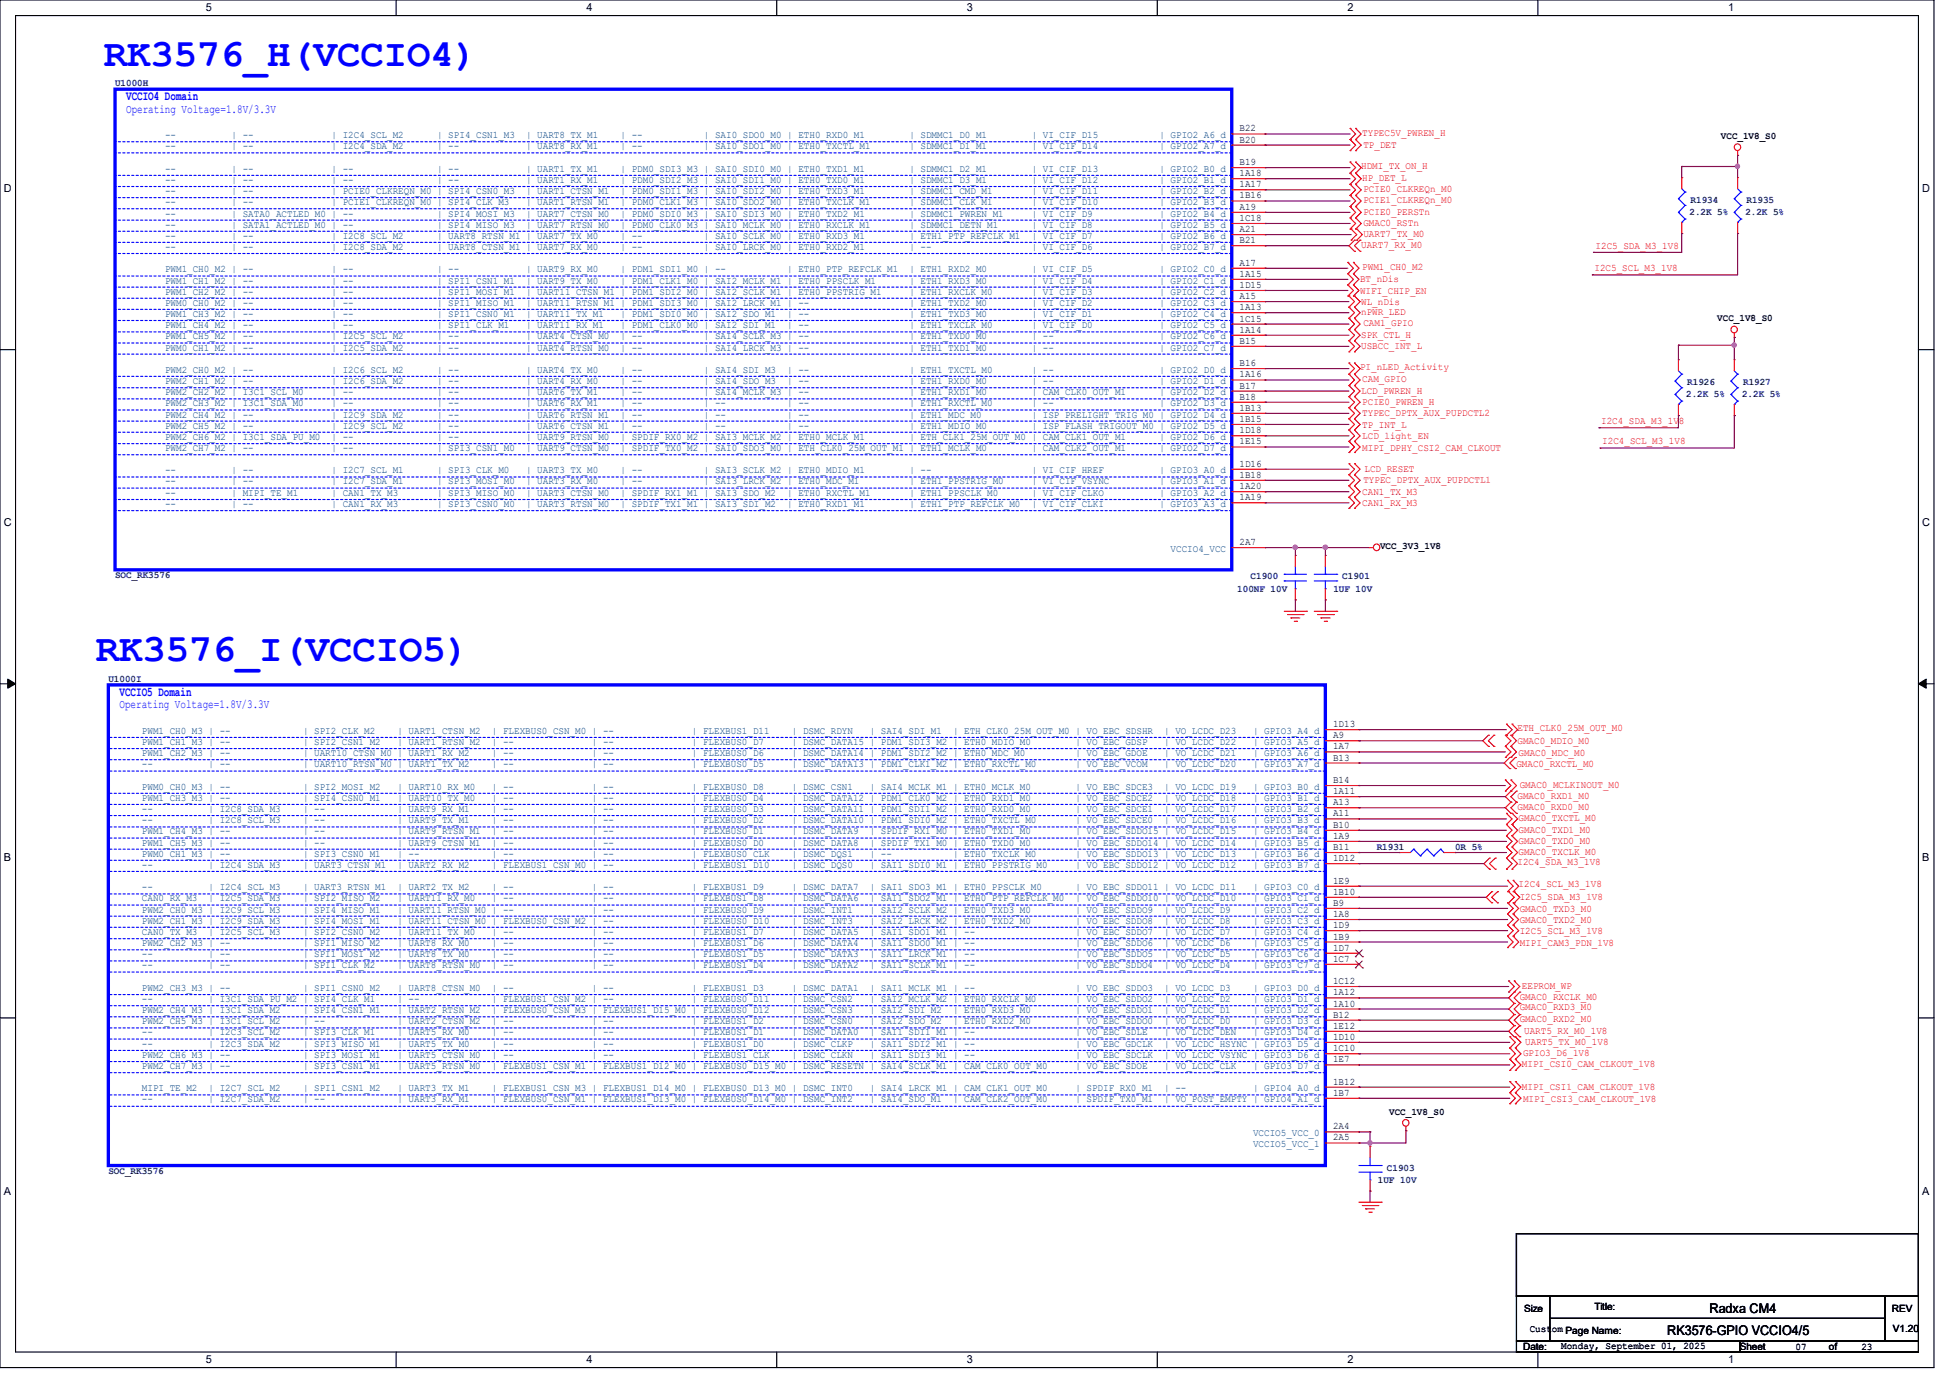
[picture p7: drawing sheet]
<svg xmlns="http://www.w3.org/2000/svg" width="297mm" height="210mm" viewBox="0 0 297 210" stroke-linecap="round" stroke-linejoin="round" font-family="sans-serif">
<defs><g id="words">
<g font-size="5.9" fill="#00f">
<text x="15.8" y="10.1">RK3576_H(VCCIO4)</text>
<text x="14.6" y="100.6">RK3576_I(VCCIO5)</text>
</g>
<g font-size="2" fill="#00f">
<text x="19.2" y="15.3">VCCIO4 Domain</text>
<text x="18.2" y="106">VCCIO5 Domain</text>
</g>
<g font-size="2">
<text x="254.1" y="203.4">RK3576-GPIO VCCIO4/5</text>
<text x="260.5" y="200">Radxa CM4</text>
</g>
<g font-size="1.9" fill="#00f">
<text x="19.2" y="17.1">Operating Voltage=1.8V/3.3V</text>
<text x="18.2" y="107.8">Operating Voltage=1.8V/3.3V</text>
</g>
<g font-size="1.7">
<text x="31.4" y="1.7">5</text>
<text x="89.4" y="1.7">4</text>
<text x="147.4" y="1.7">3</text>
<text x="205.4" y="1.7">2</text>
<text x="263.4" y="1.7">1</text>
<text x=".6" y="29.3">D</text>
<text x="292.9" y="29.3">D</text>
<text x=".6" y="80.2">C</text>
<text x="292.9" y="80.2">C</text>
<text x=".6" y="131.1">B</text>
<text x="292.9" y="131.1">B</text>
<text x=".6" y="181.9">A</text>
<text x="292.9" y="181.9">A</text>
<text x="31.4" y="207.6">5</text>
<text x="89.4" y="207.6">4</text>
<text x="147.4" y="207.6">3</text>
<text x="205.4" y="207.6">2</text>
<text x="263.4" y="207.6">1</text>
</g>
<g font-size="1.5" fill="#000080">
<text x="17.5" y="13.2">U1000H</text>
<text x="257.5" y="32.7">2.2K 5%</text>
<text x="257.6" y="30.9">R1934</text>
<text x="266" y="32.7">2.2K 5%</text>
<text x="266.1" y="30.9">R1935</text>
<text x="257.1" y="58.6">R1926</text>
<text x="265.6" y="58.6">R1927</text>
<text x="257" y="60.5">2.2K 5%</text>
<text x="265.5" y="60.5">2.2K 5%</text>
<text x="17.5" y="88.1">SOC_RK3576</text>
<text x="190.6" y="88.2">C1900</text>
<text x="204.5" y="88.2">C1901</text>
<text x="188.5" y="90.1">100NF 10V</text>
<text x="203.2" y="90.1">1UF 10V</text>
<text x="16.5" y="103.9">U1000I</text>
<text x="209.8" y="129.4">R1931</text>
<text x="221.7" y="129.4">0R 5%</text>
<text x="16.5" y="178.8">SOC_RK3576</text>
<text x="211.4" y="178.3">C1903</text>
<text x="210" y="180.1">1UF 10V</text>
</g>
<g font-size="1.5" fill="#004080">
<text x="25.1" y="21">--</text>
<text x="25.1" y="22.7">--</text>
<text x="35.3" y="21">| --</text>
<text x="35.3" y="22.7">| --</text>
<text x="50.5" y="21">| I2C4_SCL_M2</text>
<text x="50.5" y="22.7">| I2C4_SDA_M2</text>
<text x="66.6" y="21">| SPI4_CSN1_M3</text>
<text x="66.6" y="22.7">| --</text>
<text x="80.2" y="21">| UART8_TX_M1</text>
<text x="80.2" y="22.7">| UART8_RX_M1</text>
<text x="94.6" y="21">| --</text>
<text x="94.6" y="22.7">| --</text>
<text x="107.3" y="21">| SAI0_SDO0_M0 | ETH0_RXD0_M1</text>
<text x="107.3" y="22.7">| SAI0_SDO1_M0 | ETH0_TXCTL_M1</text>
<text x="138.6" y="21">| SDMMC1_D0_M1</text>
<text x="138.6" y="22.7">| SDMMC1_D1_M1</text>
<text x="157.2" y="21">| VI_CIF_D15</text>
<text x="157.2" y="22.7">| VI_CIF_D14</text>
<text x="176.7" y="21">| GPIO2_A6_d</text>
<text x="176.7" y="22.7">| GPIO2_A7_d</text>
<text x="25.1" y="26.2">--</text>
<text x="25.1" y="27.9">--</text>
<text x="25.1" y="29.5">--</text>
<text x="35.3" y="26.2">| --</text>
<text x="35.3" y="27.9">| --</text>
<text x="35.3" y="29.5">| --</text>
<text x="50.5" y="26.2">| --</text>
<text x="50.5" y="27.9">| --</text>
<text x="50.5" y="29.5">| PCIE0_CLKREQN_M0 | SPI4_CSN0_M3</text>
<text x="66.6" y="26.2">| --</text>
<text x="66.6" y="27.9">| --</text>
<text x="80.2" y="26.2">| UART1_TX_M1</text>
<text x="80.2" y="27.9">| UART1_RX_M1</text>
<text x="80.2" y="29.5">| UART1_CTSN_M1</text>
<text x="94.6" y="26.2">| PDM0_SDI3_M3 | SAI0_SDI0_M0 | ETH0_TXD1_M1</text>
<text x="94.6" y="27.9">| PDM0_SDI2_M3 | SAI0_SDI1_M0 | ETH0_TXD0_M1</text>
<text x="94.6" y="29.5">| PDM0_SDI1_M3 | SAI0_SDI2_M0 | ETH0_TXD3_M1</text>
<text x="138.6" y="26.2">| SDMMC1_D2_M1</text>
<text x="138.6" y="27.9">| SDMMC1_D3_M1</text>
<text x="138.6" y="29.5">| SDMMC1_CMD_M1</text>
<text x="157.2" y="26.2">| VI_CIF_D13</text>
<text x="157.2" y="27.9">| VI_CIF_D12</text>
<text x="157.2" y="29.5">| VI_CIF_D11</text>
<text x="176.7" y="26.2">| GPIO2_B0_d</text>
<text x="176.7" y="27.9">| GPIO2_B1_d</text>
<text x="176.7" y="29.5">| GPIO2_B2_d</text>
<text x="25.1" y="31.2">--</text>
<text x="25.1" y="33">--</text>
<text x="25.1" y="34.7">--</text>
<text x="35.3" y="31.2">| --</text>
<text x="35.3" y="33">| SATA0_ACTLED_M0 | --</text>
<text x="35.3" y="34.7">| SATA1_ACTLED_M0 | --</text>
<text x="50.5" y="31.2">| PCIE1_CLKREQN_M0 | SPI4_CLK_M3</text>
<text x="66.6" y="33">| SPI4_MOSI_M3</text>
<text x="66.6" y="34.7">| SPI4_MISO_M3</text>
<text x="80.2" y="31.2">| UART1_RTSN_M1</text>
<text x="80.2" y="33">| UART7_CTSN_M0</text>
<text x="80.2" y="34.7">| UART7_RTSN_M0</text>
<text x="94.6" y="31.2">| PDM0_CLK1_M3 | SAI0_SDO2_M0 | ETH0_TXCLK_M1</text>
<text x="94.6" y="33">| PDM0_SDI0_M3 | SAI0_SDI3_M0 | ETH0_TXD2_M1</text>
<text x="94.6" y="34.7">| PDM0_CLK0_M3 | SAI0_MCLK_M0 | ETH0_RXCLK_M1</text>
<text x="138.6" y="31.2">| SDMMC1_CLK_M1</text>
<text x="138.6" y="33">| SDMMC1_PWREN_M1</text>
<text x="138.6" y="34.7">| SDMMC1_DETN_M1</text>
<text x="157.2" y="31.2">| VI_CIF_D10</text>
<text x="157.2" y="33">| VI_CIF_D9</text>
<text x="157.2" y="34.7">| VI_CIF_D8</text>
<text x="176.7" y="31.2">| GPIO2_B3_d</text>
<text x="176.7" y="33">| GPIO2_B4_d</text>
<text x="176.7" y="34.7">| GPIO2_B5_d</text>
<text x="25.1" y="36.4">--</text>
<text x="25.1" y="38.1">--</text>
<text x="25.1" y="41.5">PWM1_CH0_M2 | --</text>
<text x="35.3" y="36.4">| --</text>
<text x="35.3" y="38.1">| --</text>
<text x="50.5" y="36.4">| I2C8_SCL_M2</text>
<text x="50.5" y="38.1">| I2C8_SDA_M2</text>
<text x="50.5" y="41.5">| --</text>
<text x="66.6" y="36.4">| UART8_RTSN_M1 | UART7_TX_M0</text>
<text x="66.6" y="38.1">| UART8_CTSN_M1 | UART7_RX_M0</text>
<text x="66.6" y="41.5">| --</text>
<text x="80.2" y="41.5">| UART9_RX_M0</text>
<text x="94.6" y="36.4">| --</text>
<text x="94.6" y="38.1">| --</text>
<text x="94.6" y="41.5">| PDM1_SDI1_M0 | --</text>
<text x="107.3" y="36.4">| SAI0_SCLK_M0 | ETH0_RXD3_M1</text>
<text x="107.3" y="38.1">| SAI0_LRCK_M0 | ETH0_RXD2_M1</text>
<text x="120" y="41.5">| ETH0_PTP_REFCLK_M1</text>
<text x="138.6" y="36.4">| ETH1_PTP_REFCLK_M1</text>
<text x="138.6" y="38.1">| --</text>
<text x="138.6" y="41.5">| ETH1_RXD2_M0</text>
<text x="157.2" y="36.4">| VI_CIF_D7</text>
<text x="157.2" y="38.1">| VI_CIF_D6</text>
<text x="157.2" y="41.5">| VI_CIF_D5</text>
<text x="176.7" y="36.4">| GPIO2_B6_d</text>
<text x="176.7" y="38.1">| GPIO2_B7_d</text>
<text x="176.7" y="41.5">| GPIO2_C0_d</text>
<text x="25.1" y="43.2">PWM1_CH1_M2 | --</text>
<text x="25.1" y="44.9">PWM1_CH2_M2 | --</text>
<text x="25.1" y="46.6">PWM0_CH0_M2 | --</text>
<text x="50.5" y="43.2">| --</text>
<text x="50.5" y="44.9">| --</text>
<text x="50.5" y="46.6">| --</text>
<text x="66.6" y="43.2">| SPI1_CSN1_M1</text>
<text x="66.6" y="44.9">| SPI1_MOSI_M1</text>
<text x="66.6" y="46.6">| SPI1_MISO_M1</text>
<text x="80.2" y="43.2">| UART9_TX_M0</text>
<text x="80.2" y="44.9">| UART11_CTSN_M1 | PDM1_SDI2_M0 | SAI2_SCLK_M1 | ETH0_PPSTRIG_M1</text>
<text x="80.2" y="46.6">| UART11_RTSN_M1 | PDM1_SDI3_M0 | SAI2_LRCK_M1 | --</text>
<text x="94.6" y="43.2">| PDM1_CLK1_M0 | SAI2_MCLK_M1 | ETH0_PPSCLK_M1</text>
<text x="138.6" y="43.2">| ETH1_RXD3_M0</text>
<text x="138.6" y="44.9">| ETH1_RXCLK_M0</text>
<text x="138.6" y="46.6">| ETH1_TXD2_M0</text>
<text x="157.2" y="43.2">| VI_CIF_D4</text>
<text x="157.2" y="44.9">| VI_CIF_D3</text>
<text x="157.2" y="46.6">| VI_CIF_D2</text>
<text x="176.7" y="43.2">| GPIO2_C1_d</text>
<text x="176.7" y="44.9">| GPIO2_C2_d</text>
<text x="176.7" y="46.6">| GPIO2_C3_d</text>
<text x="25.1" y="48.3">PWM1_CH3_M2 | --</text>
<text x="25.1" y="50">PWM1_CH4_M2 | --</text>
<text x="25.1" y="51.7">PWM1_CH5_M2 | --</text>
<text x="25.1" y="53.4">PWM0_CH1_M2 | --</text>
<text x="50.5" y="48.3">| --</text>
<text x="50.5" y="50">| --</text>
<text x="50.5" y="51.7">| I2C5_SCL_M2</text>
<text x="50.5" y="53.4">| I2C5_SDA_M2</text>
<text x="66.6" y="48.3">| SPI1_CSN0_M1</text>
<text x="66.6" y="50">| SPI1_CLK_M1</text>
<text x="66.6" y="51.7">| --</text>
<text x="66.6" y="53.4">| --</text>
<text x="80.2" y="48.3">| UART11_TX_M1</text>
<text x="80.2" y="50">| UART11_RX_M1</text>
<text x="80.2" y="51.7">| UART4_CTSN_M0</text>
<text x="80.2" y="53.4">| UART4_RTSN_M0</text>
<text x="94.6" y="48.3">| PDM1_SDI0_M0 | SAI2_SDO_M1</text>
<text x="94.6" y="50">| PDM1_CLK0_M0 | SAI2_SDI_M1</text>
<text x="94.6" y="51.7">| --</text>
<text x="94.6" y="53.4">| --</text>
<text x="107.3" y="51.7">| SAI4_SCLK_M3 | --</text>
<text x="107.3" y="53.4">| SAI4_LRCK_M3 | --</text>
<text x="120" y="48.3">| --</text>
<text x="120" y="50">| --</text>
<text x="138.6" y="48.3">| ETH1_TXD3_M0</text>
<text x="138.6" y="50">| ETH1_TXCLK_M0</text>
<text x="138.6" y="51.7">| ETH1_TXD0_M0</text>
<text x="138.6" y="53.4">| ETH1_TXD1_M0</text>
<text x="157.2" y="48.3">| VI_CIF_D1</text>
<text x="157.2" y="50">| VI_CIF_D0</text>
<text x="157.2" y="51.7">| --</text>
<text x="157.2" y="53.4">| --</text>
<text x="176.7" y="48.3">| GPIO2_C4_d</text>
<text x="176.7" y="50">| GPIO2_C5_d</text>
<text x="176.7" y="51.7">| GPIO2_C6_d</text>
<text x="176.7" y="53.4">| GPIO2_C7_d</text>
<text x="25.1" y="56.8">PWM2_CH0_M2 | --</text>
<text x="25.1" y="58.5">PWM2_CH1_M2 | --</text>
<text x="50.5" y="56.8">| I2C6_SCL_M2</text>
<text x="50.5" y="58.5">| I2C6_SDA_M2</text>
<text x="66.6" y="56.8">| --</text>
<text x="66.6" y="58.5">| --</text>
<text x="80.2" y="56.8">| UART4_TX_M0</text>
<text x="80.2" y="58.5">| UART4_RX_M0</text>
<text x="94.6" y="56.8">| --</text>
<text x="94.6" y="58.5">| --</text>
<text x="107.3" y="56.8">| SAI4_SDI_M3</text>
<text x="107.3" y="58.5">| SAI4_SDO_M3</text>
<text x="120" y="56.8">| --</text>
<text x="120" y="58.5">| --</text>
<text x="138.6" y="56.8">| ETH1_TXCTL_M0</text>
<text x="138.6" y="58.5">| ETH1_RXD0_M0</text>
<text x="157.2" y="56.8">| --</text>
<text x="157.2" y="58.5">| --</text>
<text x="176.7" y="56.8">| GPIO2_D0_d</text>
<text x="176.7" y="58.5">| GPIO2_D1_d</text>
<text x="25.1" y="60.2">PWM2_CH2_M2 | I3C1_SCL_M0</text>
<text x="25.1" y="61.9">PWM2_CH3_M2 | I3C1_SDA_M0</text>
<text x="25.1" y="63.6">PWM2_CH4_M2 | --</text>
<text x="25.1" y="65.3">PWM2_CH5_M2 | --</text>
<text x="50.5" y="60.2">| --</text>
<text x="50.5" y="61.9">| --</text>
<text x="50.5" y="63.6">| I2C9_SDA_M2</text>
<text x="50.5" y="65.3">| I2C9_SCL_M2</text>
<text x="66.6" y="60.2">| --</text>
<text x="66.6" y="61.9">| --</text>
<text x="66.6" y="63.6">| --</text>
<text x="66.6" y="65.3">| --</text>
<text x="80.2" y="60.2">| UART6_TX_M1</text>
<text x="80.2" y="61.9">| UART6_RX_M1</text>
<text x="80.2" y="63.6">| UART6_RTSN_M1</text>
<text x="80.2" y="65.3">| UART6_CTSN_M1</text>
<text x="94.6" y="60.2">| --</text>
<text x="94.6" y="61.9">| --</text>
<text x="94.6" y="63.6">| --</text>
<text x="94.6" y="65.3">| --</text>
<text x="107.3" y="60.2">| SAI4_MCLK_M3 | --</text>
<text x="107.3" y="61.9">| --</text>
<text x="107.3" y="63.6">| --</text>
<text x="107.3" y="65.3">| --</text>
<text x="120" y="61.9">| --</text>
<text x="120" y="63.6">| --</text>
<text x="120" y="65.3">| --</text>
<text x="138.6" y="60.2">| ETH1_RXD1_M0</text>
<text x="138.6" y="61.9">| ETH1_RXCTL_M0</text>
<text x="138.6" y="63.6">| ETH1_MDC_M0</text>
<text x="138.6" y="65.3">| ETH1_MDIO_M0</text>
<text x="157.2" y="60.2">| CAM_CLK0_OUT_M1</text>
<text x="157.2" y="61.9">| --</text>
<text x="157.2" y="63.6">| ISP_PRELIGHT_TRIG_M0 | GPIO2_D4_d</text>
<text x="157.2" y="65.3">| ISP_FLASH_TRIGOUT_M0 | GPIO2_D5_d</text>
<text x="176.7" y="60.2">| GPIO2_D2_d</text>
<text x="176.7" y="61.9">| GPIO2_D3_d</text>
<text x="25.1" y="67">PWM2_CH6_M2 | I3C1_SDA_PU_M0</text>
<text x="25.1" y="68.7">PWM2_CH7_M2 | --</text>
<text x="50.5" y="67">| --</text>
<text x="50.5" y="68.7">| --</text>
<text x="66.6" y="67">| --</text>
<text x="66.6" y="68.7">| SPI3_CSN1_M0</text>
<text x="80.2" y="67">| UART9_RTSN_M0</text>
<text x="80.2" y="68.7">| UART9_CTSN_M0</text>
<text x="94.6" y="67">| SPDIF_RX0_M2 | SAI3_MCLK_M2 | ETH0_MCLK_M1</text>
<text x="94.6" y="68.7">| SPDIF_TX0_M2 | SAI0_SDO3_M0 | ETH_CLK0_25M_OUT_M1 | ETH1_MCLK_M0</text>
<text x="138.6" y="67">| ETH_CLK1_25M_OUT_M0 | CAM_CLK1_OUT_M1</text>
<text x="157.2" y="68.7">| CAM_CLK2_OUT_M1</text>
<text x="176.7" y="67">| GPIO2_D6_d</text>
<text x="176.7" y="68.7">| GPIO2_D7_d</text>
<text x="25.1" y="72.1">--</text>
<text x="25.1" y="73.8">--</text>
<text x="25.1" y="75.5">--</text>
<text x="25.1" y="77.2">--</text>
<text x="35.3" y="72.1">| --</text>
<text x="35.3" y="73.8">| --</text>
<text x="35.3" y="75.5">| MIPI_TE_M1</text>
<text x="35.3" y="77.2">| --</text>
<text x="50.5" y="72.1">| I2C7_SCL_M1</text>
<text x="50.5" y="73.8">| I2C7_SDA_M1</text>
<text x="50.5" y="75.5">| CAN1_TX_M3</text>
<text x="50.5" y="77.2">| CAN1_RX_M3</text>
<text x="66.6" y="72.1">| SPI3_CLK_M0</text>
<text x="66.6" y="73.8">| SPI3_MOSI_M0</text>
<text x="66.6" y="75.5">| SPI3_MISO_M0</text>
<text x="66.6" y="77.2">| SPI3_CSN0_M0</text>
<text x="80.2" y="72.1">| UART3_TX_M0</text>
<text x="80.2" y="73.8">| UART3_RX_M0</text>
<text x="80.2" y="75.5">| UART3_CTSN_M0</text>
<text x="80.2" y="77.2">| UART3_RTSN_M0</text>
<text x="94.6" y="72.1">| --</text>
<text x="94.6" y="73.8">| --</text>
<text x="94.6" y="75.5">| SPDIF_RX1_M1 | SAI3_SDO_M2</text>
<text x="94.6" y="77.2">| SPDIF_TX1_M1 | SAI3_SDI_M2</text>
<text x="107.3" y="72.1">| SAI3_SCLK_M2 | ETH0_MDIO_M1</text>
<text x="107.3" y="73.8">| SAI3_LRCK_M2 | ETH0_MDC_M1</text>
<text x="120" y="75.5">| ETH0_RXCTL_M1</text>
<text x="120" y="77.2">| ETH0_RXD1_M1</text>
<text x="138.6" y="72.1">| --</text>
<text x="138.6" y="73.8">| ETH1_PPSTRIG_M0</text>
<text x="138.6" y="75.5">| ETH1_PPSCLK_M0</text>
<text x="138.6" y="77.2">| ETH1_PTP_REFCLK_M0</text>
<text x="157.2" y="72.1">| VI_CIF_HREF</text>
<text x="157.2" y="73.8">| VI_CIF_VSYNC</text>
<text x="157.2" y="75.5">| VI_CIF_CLKO</text>
<text x="157.2" y="77.2">| VI_CIF_CLKI</text>
<text x="176.7" y="72.1">| GPIO3_A0_d</text>
<text x="176.7" y="73.8">| GPIO3_A1_d</text>
<text x="176.7" y="75.5">| GPIO3_A2_d</text>
<text x="176.7" y="77.2">| GPIO3_A3_d</text>
<text x="178.4" y="84">VCCIO4_VCC</text>
<text x="21.6" y="111.8">PWM1_CH0_M3 | --</text>
<text x="21.6" y="113.5">PWM1_CH1_M3 | --</text>
<text x="46.2" y="111.8">| SPI2_CLK_M2</text>
<text x="46.2" y="113.5">| SPI2_CSN1_M2</text>
<text x="60.6" y="111.8">| UART1_CTSN_M2</text>
<text x="60.6" y="113.5">| UART1_RTSN_M2</text>
<text x="75" y="111.8">| FLEXBUS0_CSN_M0 | --</text>
<text x="75" y="113.5">| --</text>
<text x="90.2" y="113.5">| --</text>
<text x="105.5" y="111.8">| FLEXBUS1_D11</text>
<text x="105.5" y="113.5">| FLEXBUS0_D7</text>
<text x="120.7" y="111.8">| DSMC_RDYN</text>
<text x="120.7" y="113.5">| DSMC_DATA15 | PDM1_SDI3_M2 | ETH0_MDIO_M0</text>
<text x="132.5" y="111.8">| SAI4_SDI_M1</text>
<text x="145.2" y="111.8">| ETH_CLK0_25M_OUT_M0 | VO_EBC_SDSHR</text>
<text x="163.9" y="113.5">| VO_EBC_GDSP</text>
<text x="177.4" y="111.8">| VO_LCDC_D23</text>
<text x="177.4" y="113.5">| VO_LCDC_D22</text>
<text x="191" y="111.8">| GPIO3_A4_d</text>
<text x="191" y="113.5">| GPIO3_A5_d</text>
<text x="21.6" y="115.1">PWM1_CH2_M3 | --</text>
<text x="21.6" y="116.8">--</text>
<text x="31.8" y="116.8">| --</text>
<text x="46.2" y="115.1">| UART10_CTSN_M0 | UART1_RX_M2</text>
<text x="46.2" y="116.8">| UART10_RTSN_M0 | UART1_TX_M2</text>
<text x="75" y="115.1">| --</text>
<text x="75" y="116.8">| --</text>
<text x="90.2" y="115.1">| --</text>
<text x="90.2" y="116.8">| --</text>
<text x="105.5" y="115.1">| FLEXBUS0_D6</text>
<text x="105.5" y="116.8">| FLEXBUS0_D5</text>
<text x="120.7" y="115.1">| DSMC_DATA14 | PDM1_SDI2_M2 | ETH0_MDC_M0</text>
<text x="120.7" y="116.8">| DSMC_DATA13 | PDM1_CLK1_M2 | ETH0_RXCTL_M0</text>
<text x="163.9" y="115.1">| VO_EBC_GDOE</text>
<text x="163.9" y="116.8">| VO_EBC_VCOM</text>
<text x="177.4" y="115.1">| VO_LCDC_D21</text>
<text x="177.4" y="116.8">| VO_LCDC_D20</text>
<text x="191" y="115.1">| GPIO3_A6_d</text>
<text x="191" y="116.8">| GPIO3_A7_d</text>
<text x="21.6" y="120.3">PWM0_CH0_M3 | --</text>
<text x="21.6" y="122">PWM1_CH3_M3 | --</text>
<text x="21.6" y="123.7">--</text>
<text x="21.6" y="125.3">--</text>
<text x="31.8" y="123.7">| I2C8_SDA_M3</text>
<text x="31.8" y="125.3">| I2C8_SCL_M3</text>
<text x="46.2" y="120.3">| SPI2_MOSI_M2</text>
<text x="46.2" y="122">| SPI4_CSN0_M1</text>
<text x="46.2" y="123.7">| --</text>
<text x="46.2" y="125.3">| --</text>
<text x="60.6" y="120.3">| UART10_RX_M0</text>
<text x="60.6" y="122">| UART10_TX_M0</text>
<text x="60.6" y="123.7">| UART9_RX_M1</text>
<text x="60.6" y="125.3">| UART9_TX_M1</text>
<text x="75" y="120.3">| --</text>
<text x="75" y="122">| --</text>
<text x="75" y="123.7">| --</text>
<text x="75" y="125.3">| --</text>
<text x="90.2" y="120.3">| --</text>
<text x="90.2" y="122">| --</text>
<text x="90.2" y="123.7">| --</text>
<text x="90.2" y="125.3">| --</text>
<text x="105.5" y="120.3">| FLEXBUS0_D8</text>
<text x="105.5" y="122">| FLEXBUS0_D4</text>
<text x="105.5" y="123.7">| FLEXBUS0_D3</text>
<text x="105.5" y="125.3">| FLEXBUS0_D2</text>
<text x="120.7" y="120.3">| DSMC_CSN1</text>
<text x="120.7" y="122">| DSMC_DATA12 | PDM1_CLK0_M2 | ETH0_RXD1_M0</text>
<text x="120.7" y="123.7">| DSMC_DATA11 | PDM1_SDI1_M2 | ETH0_RXD0_M0</text>
<text x="120.7" y="125.3">| DSMC_DATA10 | PDM1_SDI0_M2 | ETH0_TXCTL_M0</text>
<text x="132.5" y="120.3">| SAI4_MCLK_M1 | ETH0_MCLK_M0</text>
<text x="163.9" y="120.3">| VO_EBC_SDCE3</text>
<text x="163.9" y="122">| VO_EBC_SDCE2</text>
<text x="163.9" y="123.7">| VO_EBC_SDCE1</text>
<text x="163.9" y="125.3">| VO_EBC_SDCE0</text>
<text x="177.4" y="120.3">| VO_LCDC_D19</text>
<text x="177.4" y="122">| VO_LCDC_D18</text>
<text x="177.4" y="123.7">| VO_LCDC_D17</text>
<text x="177.4" y="125.3">| VO_LCDC_D16</text>
<text x="191" y="120.3">| GPIO3_B0_d</text>
<text x="191" y="122">| GPIO3_B1_d</text>
<text x="191" y="123.7">| GPIO3_B2_d</text>
<text x="191" y="125.3">| GPIO3_B3_d</text>
<text x="21.6" y="127.1">PWM1_CH4_M3 | --</text>
<text x="21.6" y="128.8">PWM1_CH5_M3 | --</text>
<text x="21.6" y="130.5">PWM0_CH1_M3 | --</text>
<text x="46.2" y="127.1">| --</text>
<text x="46.2" y="128.8">| --</text>
<text x="46.2" y="130.5">| SPI3_CSN0_M1</text>
<text x="60.6" y="127.1">| UART9_RTSN_M1</text>
<text x="60.6" y="128.8">| UART9_CTSN_M1</text>
<text x="60.6" y="130.5">| --</text>
<text x="75" y="127.1">| --</text>
<text x="75" y="128.8">| --</text>
<text x="75" y="130.5">| --</text>
<text x="90.2" y="127.1">| --</text>
<text x="90.2" y="128.8">| --</text>
<text x="90.2" y="130.5">| --</text>
<text x="105.5" y="127.1">| FLEXBUS0_D1</text>
<text x="105.5" y="128.8">| FLEXBUS0_D0</text>
<text x="105.5" y="130.5">| FLEXBUS0_CLK</text>
<text x="120.7" y="127.1">| DSMC_DATA9</text>
<text x="120.7" y="128.8">| DSMC_DATA8</text>
<text x="120.7" y="130.5">| DSMC_DQS1</text>
<text x="132.5" y="127.1">| SPDIF_RX1_M0 | ETH0_TXD1_M0</text>
<text x="132.5" y="128.8">| SPDIF_TX1_M0 | ETH0_TXD0_M0</text>
<text x="132.5" y="130.5">| --</text>
<text x="145.2" y="130.5">| ETH0_TXCLK_M0</text>
<text x="163.9" y="127.1">| VO_EBC_SDDO15 | VO_LCDC_D15</text>
<text x="163.9" y="128.8">| VO_EBC_SDDO14 | VO_LCDC_D14</text>
<text x="163.9" y="130.5">| VO_EBC_SDDO13 | VO_LCDC_D13</text>
<text x="191" y="127.1">| GPIO3_B4_d</text>
<text x="191" y="128.8">| GPIO3_B5_d</text>
<text x="191" y="130.5">| GPIO3_B6_d</text>
<text x="21.6" y="132.2">--</text>
<text x="21.6" y="135.6">--</text>
<text x="21.6" y="137.3">CAN0_RX_M3</text>
<text x="31.8" y="132.2">| I2C4_SDA_M3</text>
<text x="31.8" y="135.6">| I2C4_SCL_M3</text>
<text x="31.8" y="137.3">| I2C5_SDA_M3</text>
<text x="46.2" y="132.2">| UART3_CTSN_M1</text>
<text x="46.2" y="135.6">| UART3_RTSN_M1</text>
<text x="46.2" y="137.3">| SPI2_MISO_M2</text>
<text x="60.6" y="132.2">| UART2_RX_M2</text>
<text x="60.6" y="135.6">| UART2_TX_M2</text>
<text x="60.6" y="137.3">| UART11_RX_M0</text>
<text x="75" y="132.2">| FLEXBUS1_CSN_M0 | --</text>
<text x="75" y="135.6">| --</text>
<text x="75" y="137.3">| --</text>
<text x="90.2" y="135.6">| --</text>
<text x="90.2" y="137.3">| --</text>
<text x="105.5" y="132.2">| FLEXBUS1_D10</text>
<text x="105.5" y="135.6">| FLEXBUS1_D9</text>
<text x="105.5" y="137.3">| FLEXBUS1_D8</text>
<text x="120.7" y="132.2">| DSMC_DQS0</text>
<text x="120.7" y="135.6">| DSMC_DATA7</text>
<text x="120.7" y="137.3">| DSMC_DATA6</text>
<text x="132.5" y="132.2">| SAI1_SDI0_M1 | ETH0_PPSTRIG_M0</text>
<text x="132.5" y="135.6">| SAI1_SDO3_M1 | ETH0_PPSCLK_M0</text>
<text x="132.5" y="137.3">| SAI1_SDO2_M1 | ETH0_PTP_REFCLK_M0</text>
<text x="163.9" y="132.2">| VO_EBC_SDDO12 | VO_LCDC_D12</text>
<text x="163.9" y="135.6">| VO_EBC_SDDO11 | VO_LCDC_D11</text>
<text x="163.9" y="137.3">| VO_EBC_SDDO10 | VO_LCDC_D10</text>
<text x="191" y="132.2">| GPIO3_B7_d</text>
<text x="191" y="135.6">| GPIO3_C0_d</text>
<text x="191" y="137.3">| GPIO3_C1_d</text>
<text x="21.6" y="139">PWM2_CH0_M3 | I2C9_SCL_M3</text>
<text x="21.6" y="140.7">PWM2_CH1_M3 | I2C9_SDA_M3</text>
<text x="21.6" y="142.4">CAN0_TX_M3</text>
<text x="31.8" y="142.4">| I2C5_SCL_M3</text>
<text x="46.2" y="139">| SPI4_MISO_M1</text>
<text x="46.2" y="140.7">| SPI4_MOSI_M1</text>
<text x="46.2" y="142.4">| SPI2_CSN0_M2</text>
<text x="60.6" y="139">| UART11_RTSN_M0 | --</text>
<text x="60.6" y="140.7">| UART11_CTSN_M0 | FLEXBUS0_CSN_M2 | --</text>
<text x="60.6" y="142.4">| UART11_TX_M0</text>
<text x="75" y="142.4">| --</text>
<text x="90.2" y="139">| --</text>
<text x="90.2" y="142.4">| --</text>
<text x="105.5" y="139">| FLEXBUS0_D9</text>
<text x="105.5" y="140.7">| FLEXBUS0_D10</text>
<text x="105.5" y="142.4">| FLEXBUS1_D7</text>
<text x="120.7" y="139">| DSMC_INT1</text>
<text x="120.7" y="140.7">| DSMC_INT3</text>
<text x="120.7" y="142.4">| DSMC_DATA5</text>
<text x="132.5" y="139">| SAI2_SCLK_M2 | ETH0_TXD3_M0</text>
<text x="132.5" y="140.7">| SAI2_LRCK_M2 | ETH0_TXD2_M0</text>
<text x="132.5" y="142.4">| SAI1_SDO1_M1 | --</text>
<text x="163.9" y="139">| VO_EBC_SDDO9</text>
<text x="163.9" y="140.7">| VO_EBC_SDDO8</text>
<text x="163.9" y="142.4">| VO_EBC_SDDO7</text>
<text x="177.4" y="139">| VO_LCDC_D9</text>
<text x="177.4" y="140.7">| VO_LCDC_D8</text>
<text x="177.4" y="142.4">| VO_LCDC_D7</text>
<text x="191" y="139">| GPIO3_C2_d</text>
<text x="191" y="140.7">| GPIO3_C3_d</text>
<text x="191" y="142.4">| GPIO3_C4_d</text>
<text x="21.6" y="144.1">PWM2_CH2_M3 | --</text>
<text x="21.6" y="145.8">--</text>
<text x="21.6" y="147.5">--</text>
<text x="31.8" y="145.8">| --</text>
<text x="31.8" y="147.5">| --</text>
<text x="46.2" y="144.1">| SPI1_MISO_M2</text>
<text x="46.2" y="145.8">| SPI1_MOSI_M2</text>
<text x="46.2" y="147.5">| SPI1_CLK_M2</text>
<text x="60.6" y="144.1">| UART8_RX_M0</text>
<text x="60.6" y="145.8">| UART8_TX_M0</text>
<text x="60.6" y="147.5">| UART8_RTSN_M0</text>
<text x="75" y="144.1">| --</text>
<text x="75" y="145.8">| --</text>
<text x="75" y="147.5">| --</text>
<text x="90.2" y="144.1">| --</text>
<text x="90.2" y="145.8">| --</text>
<text x="90.2" y="147.5">| --</text>
<text x="105.5" y="144.1">| FLEXBUS1_D6</text>
<text x="105.5" y="145.8">| FLEXBUS1_D5</text>
<text x="105.5" y="147.5">| FLEXBUS1_D4</text>
<text x="120.7" y="144.1">| DSMC_DATA4</text>
<text x="120.7" y="145.8">| DSMC_DATA3</text>
<text x="120.7" y="147.5">| DSMC_DATA2</text>
<text x="132.5" y="144.1">| SAI1_SDO0_M1 | --</text>
<text x="132.5" y="145.8">| SAI1_LRCK_M1 | --</text>
<text x="132.5" y="147.5">| SAI1_SCLK_M1 | --</text>
<text x="163.9" y="144.1">| VO_EBC_SDDO6</text>
<text x="163.9" y="145.8">| VO_EBC_SDDO5</text>
<text x="163.9" y="147.5">| VO_EBC_SDDO4</text>
<text x="177.4" y="144.1">| VO_LCDC_D6</text>
<text x="177.4" y="145.8">| VO_LCDC_D5</text>
<text x="177.4" y="147.5">| VO_LCDC_D4</text>
<text x="191" y="144.1">| GPIO3_C5_d</text>
<text x="191" y="145.8">| GPIO3_C6_d</text>
<text x="191" y="147.5">| GPIO3_C7_d</text>
<text x="21.6" y="150.9">PWM2_CH3_M3 | --</text>
<text x="21.6" y="152.6">--</text>
<text x="21.6" y="154.3">PWM2_CH4_M3 | I3C1_SDA_M2</text>
<text x="21.6" y="156">PWM2_CH5_M3 | I3C1_SCL_M2</text>
<text x="31.8" y="152.6">| I3C1_SDA_PU_M2 | SPI4_CLK_M1</text>
<text x="46.2" y="150.9">| SPI1_CSN0_M2</text>
<text x="46.2" y="154.3">| SPI4_CSN1_M1</text>
<text x="46.2" y="156">| --</text>
<text x="60.6" y="150.9">| UART8_CTSN_M0</text>
<text x="60.6" y="152.6">| --</text>
<text x="60.6" y="154.3">| UART2_RTSN_M2</text>
<text x="60.6" y="156">| UART2_CTSN_M2</text>
<text x="75" y="150.9">| --</text>
<text x="75" y="152.6">| FLEXBUS1_CSN_M2 | --</text>
<text x="75" y="154.3">| FLEXBUS0_CSN_M3 | FLEXBUS1_D15_M0 | FLEXBUS0_D12</text>
<text x="75" y="156">| --</text>
<text x="90.2" y="150.9">| --</text>
<text x="90.2" y="156">| --</text>
<text x="105.5" y="150.9">| FLEXBUS1_D3</text>
<text x="105.5" y="152.6">| FLEXBUS0_D11</text>
<text x="105.5" y="156">| FLEXBUS1_D2</text>
<text x="120.7" y="150.9">| DSMC_DATA1</text>
<text x="120.7" y="152.6">| DSMC_CSN2</text>
<text x="120.7" y="154.3">| DSMC_CSN3</text>
<text x="120.7" y="156">| DSMC_CSN0</text>
<text x="132.5" y="150.9">| SAI1_MCLK_M1 | --</text>
<text x="132.5" y="152.6">| SAI2_MCLK_M2 | ETH0_RXCLK_M0</text>
<text x="132.5" y="154.3">| SAI2_SDI_M2</text>
<text x="132.5" y="156">| SAI2_SDO_M2</text>
<text x="145.2" y="154.3">| ETH0_RXD3_M0</text>
<text x="145.2" y="156">| ETH0_RXD2_M0</text>
<text x="163.9" y="150.9">| VO_EBC_SDDO3</text>
<text x="163.9" y="152.6">| VO_EBC_SDDO2</text>
<text x="163.9" y="154.3">| VO_EBC_SDDO1</text>
<text x="163.9" y="156">| VO_EBC_SDDO0</text>
<text x="177.4" y="150.9">| VO_LCDC_D3</text>
<text x="177.4" y="152.6">| VO_LCDC_D2</text>
<text x="177.4" y="154.3">| VO_LCDC_D1</text>
<text x="177.4" y="156">| VO_LCDC_D0</text>
<text x="191" y="150.9">| GPIO3_D0_d</text>
<text x="191" y="152.6">| GPIO3_D1_d</text>
<text x="191" y="154.3">| GPIO3_D2_d</text>
<text x="191" y="156">| GPIO3_D3_d</text>
<text x="21.6" y="157.7">--</text>
<text x="21.6" y="159.4">--</text>
<text x="21.6" y="161.1">PWM2_CH6_M3 | --</text>
<text x="31.8" y="157.7">| I2C3_SCL_M2</text>
<text x="31.8" y="159.4">| I2C3_SDA_M2</text>
<text x="46.2" y="157.7">| SPI3_CLK_M1</text>
<text x="46.2" y="159.4">| SPI3_MISO_M1</text>
<text x="46.2" y="161.1">| SPI3_MOSI_M1</text>
<text x="60.6" y="157.7">| UART5_RX_M0</text>
<text x="60.6" y="159.4">| UART5_TX_M0</text>
<text x="60.6" y="161.1">| UART5_CTSN_M0</text>
<text x="75" y="157.7">| --</text>
<text x="75" y="159.4">| --</text>
<text x="75" y="161.1">| --</text>
<text x="90.2" y="157.7">| --</text>
<text x="90.2" y="159.4">| --</text>
<text x="90.2" y="161.1">| --</text>
<text x="105.5" y="157.7">| FLEXBUS1_D1</text>
<text x="105.5" y="159.4">| FLEXBUS1_D0</text>
<text x="105.5" y="161.1">| FLEXBUS1_CLK</text>
<text x="120.7" y="157.7">| DSMC_DATA0</text>
<text x="120.7" y="159.4">| DSMC_CLKP</text>
<text x="120.7" y="161.1">| DSMC_CLKN</text>
<text x="132.5" y="157.7">| SAI1_SDI1_M1 | --</text>
<text x="132.5" y="159.4">| SAI1_SDI2_M1 | --</text>
<text x="132.5" y="161.1">| SAI1_SDI3_M1 | --</text>
<text x="163.9" y="157.7">| VO_EBC_SDLE</text>
<text x="163.9" y="159.4">| VO_EBC_GDCLK</text>
<text x="163.9" y="161.1">| VO_EBC_SDCLK</text>
<text x="177.4" y="157.7">| VO_LCDC_DEN</text>
<text x="177.4" y="159.4">| VO_LCDC_HSYNC | GPIO3_D5_d</text>
<text x="177.4" y="161.1">| VO_LCDC_VSYNC | GPIO3_D6_d</text>
<text x="191" y="157.7">| GPIO3_D4_d</text>
<text x="21.6" y="162.8">PWM2_CH7_M3 | --</text>
<text x="21.6" y="166.2">MIPI_TE_M2</text>
<text x="21.6" y="167.9">--</text>
<text x="31.8" y="166.2">| I2C7_SCL_M2</text>
<text x="31.8" y="167.9">| I2C7_SDA_M2</text>
<text x="46.2" y="162.8">| SPI3_CSN1_M1</text>
<text x="46.2" y="166.2">| SPI1_CSN1_M2</text>
<text x="46.2" y="167.9">| --</text>
<text x="60.6" y="162.8">| UART5_RTSN_M0</text>
<text x="60.6" y="166.2">| UART3_TX_M1</text>
<text x="60.6" y="167.9">| UART3_RX_M1</text>
<text x="75" y="162.8">| FLEXBUS1_CSN_M1 | FLEXBUS1_D12_M0 | FLEXBUS0_D15_M0 | DSMC_RESETN | SAI4_SCLK_M1 | CAM_CLK0_OUT_M0</text>
<text x="75" y="166.2">| FLEXBUS1_CSN_M3 | FLEXBUS1_D14_M0 | FLEXBUS0_D13_M0 | DSMC_INT0</text>
<text x="75" y="167.9">| FLEXBUS0_CSN_M1 | FLEXBUS1_D13_M0 | FLEXBUS0_D14_M0 | DSMC_INT2</text>
<text x="132.5" y="166.2">| SAI4_LRCK_M1 | CAM_CLK1_OUT_M0</text>
<text x="132.5" y="167.9">| SAI4_SDO_M1</text>
<text x="145.2" y="167.9">| CAM_CLK2_OUT_M0</text>
<text x="163.9" y="162.8">| VO_EBC_SDOE</text>
<text x="163.9" y="166.2">| SPDIF_RX0_M1</text>
<text x="163.9" y="167.9">| SPDIF_TX0_M1</text>
<text x="177.4" y="162.8">| VO_LCDC_CLK</text>
<text x="177.4" y="166.2">| --</text>
<text x="177.4" y="167.9">| VO_POST_EMPTY | GPIO4_A1_d</text>
<text x="191" y="162.8">| GPIO3_D7_d</text>
<text x="191" y="166.2">| GPIO4_A0_d</text>
<text x="191" y="173">VCCIO5_VCC_0</text>
<text x="191" y="174.7">VCCIO5_VCC_1</text>
</g>
<g font-size="1.5">
<text x="188.9" y="20">B22</text>
<text x="188.9" y="21.7">B20</text>
<text x="262.2" y="21.2">VCC_1V8_S0</text>
<text x="188.9" y="25.1">B19</text>
<text x="188.9" y="26.8">1A18</text>
<text x="188.9" y="28.5">1A17</text>
<text x="188.9" y="30.2">1B16</text>
<text x="188.9" y="32">A19</text>
<text x="188.9" y="33.7">1C18</text>
<text x="188.9" y="35.3">A21</text>
<text x="188.9" y="37">B21</text>
<text x="188.9" y="40.5">A17</text>
<text x="188.9" y="42.2">1A15</text>
<text x="188.9" y="43.9">1D15</text>
<text x="188.9" y="45.6">A15</text>
<text x="188.9" y="47.2">1A13</text>
<text x="188.9" y="49">1C15</text>
<text x="188.9" y="50.7">1A14</text>
<text x="188.9" y="52.4">B15</text>
<text x="261.7" y="48.9">VCC_1V8_S0</text>
<text x="188.9" y="55.8">B16</text>
<text x="188.9" y="57.5">1A16</text>
<text x="188.9" y="59.2">B17</text>
<text x="188.9" y="60.9">B18</text>
<text x="188.9" y="62.6">1B13</text>
<text x="188.9" y="64.3">1B15</text>
<text x="188.9" y="66">1D18</text>
<text x="188.9" y="67.7">1E15</text>
<text x="188.9" y="71.1">1D16</text>
<text x="188.9" y="72.8">1B18</text>
<text x="188.9" y="74.5">1A20</text>
<text x="188.9" y="76.2">1A19</text>
<text x="188.9" y="83">2A7</text>
<text x="210.3" y="83.6">VCC_3V3_1V8</text>
<text x="203.2" y="110.7">1D13</text>
<text x="203.2" y="112.4">A9</text>
<text x="203.2" y="114.1">1A7</text>
<text x="203.2" y="115.8">B13</text>
<text x="203.2" y="119.3">B14</text>
<text x="203.2" y="120.9">1A11</text>
<text x="203.2" y="122.6">A13</text>
<text x="203.2" y="124.3">A11</text>
<text x="203.2" y="126.1">B10</text>
<text x="203.2" y="127.8">1A9</text>
<text x="203.2" y="129.5">B11</text>
<text x="203.2" y="131.1">1D12</text>
<text x="203.2" y="134.6">1E9</text>
<text x="203.2" y="136.3">1B10</text>
<text x="203.2" y="138">B9</text>
<text x="203.2" y="139.7">1A8</text>
<text x="203.2" y="141.3">1D9</text>
<text x="203.2" y="143.1">1B9</text>
<text x="203.2" y="144.8">1D7</text>
<text x="203.2" y="146.5">1C7</text>
<text x="203.2" y="149.9">1C12</text>
<text x="203.2" y="151.6">1A12</text>
<text x="203.2" y="153.3">1A10</text>
<text x="203.2" y="155">B12</text>
<text x="203.2" y="156.7">1E12</text>
<text x="203.2" y="158.4">1D10</text>
<text x="203.2" y="160.1">1C10</text>
<text x="203.2" y="161.8">1E7</text>
<text x="203.2" y="165.2">1B12</text>
<text x="203.2" y="166.9">1B7</text>
<text x="203.2" y="172">2A4</text>
<text x="203.2" y="173.7">2A5</text>
<text x="211.7" y="169.8">VCC_1V8_S0</text>
<text x="232.3" y="199.8">Size</text>
<text x="233.1" y="202.9">Custom Page Name:</text>
<text x="243" y="199.5">Title:</text>
<text x="288.3" y="199.8">REV</text>
<text x="288.5" y="202.9">V1.20</text>
<text x="232.1" y="205.6">Date:</text>
<text x="237.9" y="205.4">Monday, September 01, 2025</text>
<text x="265.1" y="205.6">Sheet</text>
<text x="273.6" y="205.6">07</text>
<text x="278.7" y="205.6">of</text>
<text x="283.7" y="205.6">23</text>
</g>
<g font-size="1.5" fill="#f00">
<text x="207.6" y="20.8">TYPEC5V_PWREN_H</text>
<text x="207.8" y="22.5">TP_DET</text>
<text x="207.4" y="25.7">HDMI_TX_ON_H</text>
<text x="207.6" y="27.6">HP_DET_L</text>
<text x="207.8" y="29.3">PCIE0_CLKREQn_M0</text>
<text x="207.8" y="34.4">GMAC0_RSTn</text>
<text x="207.8" y="32.7">PCIE0_PERSTn</text>
<text x="207.8" y="31">PCIE1_CLKREQn_M0</text>
<text x="207.4" y="37.8">UART7_RX_M0</text>
<text x="207.6" y="41.2">PWM1_CH0_M2</text>
<text x="207.8" y="36.1">UART7_TX_M0</text>
<text x="243" y="41.3">I2C5_SCL_M3_1V8</text>
<text x="243.2" y="37.9">I2C5_SDA_M3_1V8</text>
<text x="207.3" y="42.9">BT_nDis</text>
<text x="207.3" y="44.8">WIFI_CHIP_EN</text>
<text x="207.4" y="46.5">WL_nDis</text>
<text x="207.4" y="48">nPWR_LED</text>
<text x="207.4" y="53.1">USBCC_INT_L</text>
<text x="207.4" y="51.4">SPK_CTL_H</text>
<text x="207.8" y="49.7">CAM1_GPIO</text>
<text x="207.3" y="56.3">PI_nLED_Activity</text>
<text x="207.4" y="59.9">LCD_PWREN_H</text>
<text x="207.6" y="58.2">CAM_GPIO</text>
<text x="207.6" y="63.3">TYPEC_DPTX_AUX_PUPDCTL2</text>
<text x="207.6" y="65.2">TP_INT_L</text>
<text x="207.6" y="61.6">PCIE0_PWREN_H</text>
<text x="244" y="64.6">I2C4_SDA_M3_1V8</text>
<text x="207.6" y="68.6">MIPI_DPHY_CSI2_CAM_CLKOUT</text>
<text x="207.6" y="66.9">LCD_light_EN</text>
<text x="207.9" y="71.8">LCD_RESET</text>
<text x="244.2" y="67.7">I2C4_SCL_M3_1V8</text>
<text x="207.6" y="75.4">CAN1_TX_M3</text>
<text x="207.6" y="77.1">CAN1_RX_M3</text>
<text x="207.8" y="73.5">TYPEC_DPTX_AUX_PUPDCTL1</text>
<text x="231.3" y="113.4">GMAC0_MDIO_M0</text>
<text x="231.3" y="111.3">ETH_CLK0_25M_OUT_M0</text>
<text x="231.1" y="116.8">GMAC0_RXCTL_M0</text>
<text x="231.4" y="115.1">GMAC0_MDC_M0</text>
<text x="231.3" y="123.4">GMAC0_RXD0_M0</text>
<text x="231.3" y="121.7">GMAC0_RXD1_M0</text>
<text x="231.4" y="125.1">GMAC0_TXCTL_M0</text>
<text x="231.6" y="120">GMAC0_MCLKINOUT_M0</text>
<text x="231.3" y="131.7">I2C4_SDA_M3_1V8</text>
<text x="231.4" y="130.2">GMAC0_TXCLK_M0</text>
<text x="231.4" y="128.5">GMAC0_TXD0_M0</text>
<text x="231.4" y="126.8">GMAC0_TXD1_M0</text>
<text x="231.4" y="135.1">I2C4_SCL_M3_1V8</text>
<text x="231.6" y="137">I2C5_SDA_M3_1V8</text>
<text x="231.6" y="140.6">GMAC0_TXD2_M0</text>
<text x="231.6" y="138.9">GMAC0_TXD3_M0</text>
<text x="231.6" y="142.3">I2C5_SCL_M3_1V8</text>
<text x="231.6" y="144">MIPI_CAM3_PDN_1V8</text>
<text x="231.6" y="155.6">GMAC0_RXD2_M0</text>
<text x="231.6" y="153.9">GMAC0_RXD3_M0</text>
<text x="231.6" y="152.3">GMAC0_RXCLK_M0</text>
<text x="231.9" y="150.6">EEPROM_WP</text>
<text x="232.1" y="160.8">GPIO3_D6_1V8</text>
<text x="232.3" y="157.4">UART5_RX_M0_1V8</text>
<text x="232.4" y="159.1">UART5_TX_M0_1V8</text>
<text x="231.9" y="162.6">MIPI_CSI0_CAM_CLKOUT_1V8</text>
<text x="231.9" y="165.9">MIPI_CSI1_CAM_CLKOUT_1V8</text>
<text x="232.1" y="167.8">MIPI_CSI3_CAM_CLKOUT_1V8</text>
</g>
</g></defs>
<path d="M0 0h294.7v208.3h-294.7zM2.4 2.4h290v203.5h-290z" fill="none" stroke="#000" stroke-width=".17"/>
<g fill="#fff">
<path d="M31.4 .3h.9v1.8h-.9z"/>
<path d="M31.4 206.2h.9v1.8h-.9z"/>
</g>
<path d="M60.4 0v2.4M60.4 205.9v2.4" fill="none" stroke="#000" stroke-width=".17"/>
<g fill="#fff">
<path d="M89.4 .3h.9v1.8h-.9z"/>
<path d="M89.4 206.2h.9v1.8h-.9z"/>
</g>
<path d="M118.4 0v2.4M118.4 205.9v2.4" fill="none" stroke="#000" stroke-width=".17"/>
<g fill="#fff">
<path d="M147.4 .3h.9v1.8h-.9z"/>
<path d="M147.4 206.2h.9v1.8h-.9z"/>
</g>
<path d="M176.4 0v2.4M176.4 205.9v2.4" fill="none" stroke="#000" stroke-width=".17"/>
<g fill="#fff">
<path d="M205.4 .3h.9v1.8h-.9z"/>
<path d="M205.4 206.2h.9v1.8h-.9z"/>
</g>
<path d="M234.4 0v2.4M234.4 205.9v2.4" fill="none" stroke="#000" stroke-width=".17"/>
<g fill="#fff">
<path d="M263.4 .3h.9v1.8h-.9z"/>
<path d="M263.4 206.2h.9v1.8h-.9z"/>
<path d="M.6 27.8h1.2v1.9h-1.2z"/>
<path d="M292.9 27.8h1.2v1.9h-1.2z"/>
<path d="M.6 78.7h1.2v1.9h-1.2z"/>
<path d="M292.9 78.7h1.2v1.9h-1.2z"/>
</g>
<path d="M0 53.3h2.4M292.4 53.3h2.3" fill="none" stroke="#000" stroke-width=".17"/>
<g fill="#fff">
<path d="M.6 129.6h1.1v1.8h-1.1z"/>
<path d="M292.9 129.6h1.1v1.8h-1.1z"/>
</g>
<path d="M0 104.1h2.4M292.4 104.1h2.3" fill="none" stroke="#000" stroke-width=".17"/>
<path d="M1.2 103.4l1.2 .7-1.2 .7zM292.4 104.1l1.1-.7v1.4z" fill="#000" stroke="#000" stroke-width=".15"/>
<g fill="#fff">
<path d="M.6 180.5h1.1v1.8h-1.1z"/>
<path d="M292.9 180.5h1.1v1.8h-1.1z"/>
</g>
<path d="M0 155h2.4M292.4 155h2.3M231.1 187.9h61.3v9.5h-61.3zM231.1 197.4h5.1v6.8h-5.1zM236.2 197.4h51v3.4h-51zM287.2 197.4h5.2v6.8h-5.2zM231.1 204.2h34v1.7h-34zM236.2 200.8h51v3.4h-51zM265.1 204.2h27.3v1.7h-27.3z" fill="none" stroke="#000" stroke-width=".17"/>
<g fill="none" stroke="#f00" stroke-width=".17">
<path d="M205.7 19.6h.1M205.7 19.6l.9 .8-.9 .9M206.6 19.6h.1M206.6 19.6l.8 .8-.8 .9M187.7 20.4h5.1M187.7 22.1h5.1M187.7 25.5h5.1M187.7 27.2h5.1M187.7 28.9h5.1M187.7 30.6h5.1M187.7 32.3h5.1M187.7 34h5.1"/>
<path d="M187.7 35.7h5.1M187.7 37.4h5.1M192.8 20.4h.1M192.8 22.1h.1M192.8 25.5h.1M192.8 27.2h.1M192.8 28.9h.1M192.8 30.6h.1M192.8 32.3h.1M192.8 34h.1M192.8 35.7h.1M192.8 37.4h.1"/>
<path d="M205.4 40h.1M205.4 40l.8 .9-.8 .8M205.7 34.9h.1M205.7 33.2h.1M205.7 26.4h.1M205.7 24.7h.1M205.7 31.5h.1M205.7 21.3h.1M205.7 22.9h.1M205.7 28.1h.1M205.7 29.8h.1M205.7 33.2l.9 .8-.9 .9"/>
<path d="M205.7 24.7l.9 .8-.9 .9M205.7 31.5l.9 .8-.9 .9M205.7 21.3l.9 .8-.9 .8M205.7 26.4l.9 .8-.9 .9M205.7 29.8l.9 .8-.9 .9M205.7 28.1l.9 .8-.9 .9M205.9 36.6h.1M205.9 34.9h.1M205.9 34.9l.9 .8-.9 .9M206.2 40h.1M206.2 40l.9 .9-.9 .8M206.4 36.6h.1"/>
<path d="M206.4 38.3h.1M206.4 36.6l-.8 .8 .8 .9M206.6 34.9h.1M206.6 33.2h.1M206.6 26.4h.1M206.6 24.7h.1M206.6 31.5h.1M206.6 21.3h.1M206.6 22.9h.1M206.6 28.1h.1M206.6 29.8h.1M206.6 33.2l.8 .8-.8 .9"/>
<path d="M206.6 24.7l.8 .8-.8 .9M206.6 31.5l.8 .8-.8 .9M206.6 21.3l.8 .8-.8 .8M206.6 26.4l.8 .8-.8 .9M206.6 29.8l.8 .8-.8 .9M206.6 28.1l.8 .8-.8 .9M206.8 36.6h.1M206.8 34.9h.1M206.8 34.9l.8 .8-.8 .9M207.3 38.3h.1M207.3 36.6h.1M207.3 36.6l-.9 .8 .9 .9"/>
<path d="M256.3 27.1h.1M256.3 35.6h.1M256.3 27.1v1.6M256.3 33.9v1.7M264.8 23.7h.1M264.8 27.1h.1M264.8 35.6h.1M264.8 22.9v.8M264.8 27.1v1.6M264.8 33.9v1.7M187.7 40.9h5.1M187.7 42.5h5.1"/>
<path d="M187.7 44.2h5.1M187.7 45.9h5.1M187.7 47.6h5.1M187.7 49.4h5.1M187.7 51.1h5.1M187.7 52.7h5.1M187.7 56.1h5.1M187.7 57.9h5.1M187.7 59.6h5.1M192.8 40.9h.1M192.8 42.5h.1M192.8 44.2h.1"/>
<path d="M192.8 45.9h.1M192.8 47.6h.1M192.8 49.4h.1M192.8 51.1h.1M192.8 52.7h.1M192.8 56.1h.1M192.8 57.9h.1M192.8 59.6h.1M205.4 41.7h.1M205.4 43.4h.1M205.4 45.1h.1M205.4 41.7l.8 .8-.8 .9"/>
<path d="M205.4 43.4l.8 .8-.8 .9M205.6 48.5h.1M205.6 46.8h.1M205.6 50.2h.1M205.6 57h.1M205.6 55.3h.1M205.6 45.1h.1M205.6 58.7h.1M205.6 53.6h.1M205.6 51.9h.1M205.6 46.8l.8 .8-.8 .9M205.6 48.5l.8 .9-.8 .8"/>
<path d="M205.6 55.3l.8 .8-.8 .9M205.6 45.1l.8 .8-.8 .9M205.6 58.7l.8 .9-.8 .8M205.6 57l.8 .9-.8 .8M205.6 51.9l.8 .8-.8 .9M205.6 50.2l.8 .9-.8 .8M206.2 41.7h.1M206.2 43.4h.1M206.2 45.1h.1M206.2 41.7l.9 .8-.9 .9M206.2 43.4l.9 .8-.9 .9M206.4 48.5h.1"/>
<path d="M206.4 46.8h.1M206.4 50.2h.1M206.4 57h.1M206.4 55.3h.1M206.4 45.1h.1M206.4 58.7h.1M206.4 53.6h.1M206.4 51.9h.1M206.4 46.8l.9 .8-.9 .9M206.4 48.5l.9 .9-.9 .8M206.4 55.3l.9 .8-.9 .9M206.4 45.1l.9 .8-.9 .9"/>
<path d="M206.4 58.7l.9 .9-.9 .8M206.4 57l.9 .9-.9 .8M206.4 51.9l.9 .8-.9 .9M206.4 50.2l.9 .9-.9 .8M255.8 54.8h.1M255.8 54.8v1.7M264.3 51.4h.1M264.3 54.8h.1M264.3 50.7v.7M264.3 54.8v1.7M187.7 61.3h5.1M187.7 62.9h5.1"/>
<path d="M187.7 64.6h5.1M187.7 66.4h5.1M187.7 68.1h5.1M187.7 71.5h5.1M187.7 73.2h5.1M187.7 74.9h5.1M187.7 76.6h5.1M192.8 61.3h.1M192.8 62.9h.1M192.8 64.6h.1M192.8 66.4h.1M192.8 68.1h.1"/>
<path d="M192.8 71.5h.1M192.8 73.2h.1M192.8 74.9h.1M192.8 76.6h.1M205.6 68.9h.1M205.6 67.2h.1M205.6 74h.1M205.6 72.3h.1M205.6 75.7h.1M205.6 77.4h.1M205.6 70.6h.1M205.6 63.8h.1"/>
<path d="M205.6 62.1h.1M205.6 60.4h.1M205.6 65.5h.1M205.6 67.2l.8 .9-.8 .8M205.6 72.3l.8 .9-.8 .8M205.6 74l.8 .9-.8 .8M205.6 75.7l.8 .9-.8 .8M205.6 70.6l.8 .9-.8 .8M205.6 62.1l.8 .8-.8 .9M205.6 65.5l.8 .9-.8 .8M205.6 63.8l.8 .8-.8 .9M205.6 60.4l.8 .9-.8 .8"/>
<path d="M206.4 68.9h.1M206.4 67.2h.1M206.4 74h.1M206.4 72.3h.1M206.4 75.7h.1M206.4 77.4h.1M206.4 70.6h.1M206.4 63.8h.1M206.4 62.1h.1M206.4 60.4h.1M206.4 65.5h.1M206.4 67.2l.9 .9-.9 .8"/>
<path d="M206.4 72.3l.9 .9-.9 .8M206.4 74l.9 .9-.9 .8M206.4 75.7l.9 .9-.9 .8M206.4 70.6l.9 .9-.9 .8M206.4 62.1l.9 .8-.9 .9M206.4 65.5l.9 .9-.9 .8M206.4 63.8l.9 .8-.9 .9M206.4 60.4l.9 .9-.9 .8M255.8 63.3h.1M255.8 61.6v1.7M264.3 63.3h.1M264.3 61.6v1.7"/>
<path d="M187.7 83.4h5.1M192.8 83.4h.1M195.7 93.1h3.4M196.2 93.6h2.4M196.7 94.1h.1M196.7 94.1h1.4M197.2 94.6h.4M197.4 84.6h.1M197.4 91.4h.1M197.4 84.6v1.7M197.4 89.7v1.7M197.6 94.6h.1"/>
<path d="M198.6 93.6h.1M199.1 93.1h.1M200.3 93.1h3.4M200.8 93.6h2.4M201.3 94.1h.1M201.3 94.1h1.4M201.8 94.6h.3M202 84.6h.1M202 91.4h.1M202 84.6v1.7M202 89.7v1.7M202.1 94.6h.1"/>
<path d="M203.2 93.6h.1M203.7 93.1h.1M208.6 83.4h.1M208.6 83.4h.7M202 111.1h5.1M202 112.8h5.1M202 114.5h5.1M202 116.2h5.1M202 119.6h5.1M207.1 111.1h.1M207.1 112.8h.1M207.1 114.5h.1"/>
<path d="M207.1 116.2h.1M207.1 119.6h.1M226.8 112h.1M226.8 113.7h.1M226.8 112l-.8 .8 .8 .9M227.7 113.7h.1M227.7 112h.1M227.7 112l-.9 .8 .9 .9M229.4 115.4h.1M229.4 113.7h.1M229.4 112h.1M229.4 118.8h.1"/>
<path d="M229.4 113.7l.9 .8-.9 .9M229.4 112l.9 .8-.9 .9M229.4 118.8l.9 .8-.9 .9M229.6 112h.1M229.6 110.3h.1M229.6 110.3l.8 .8-.8 .9M230.1 115.4h.1M230.1 117.1h.1M230.1 115.4l-.9 .8 .9 .9M230.3 115.4h.1M230.3 113.7h.1M230.3 112h.1"/>
<path d="M230.3 118.8h.1M230.3 118.8l.8 .8-1.7 1.7 .9 .9M230.3 113.7l.8 .8-.8 .9M230.3 112l.8 .8-.8 .9M230.4 112h.1M230.4 110.3h.1M230.4 110.3l.9 .8-.9 .9M230.9 117.1h.1M230.9 115.4h.1M230.9 115.4l-.8 .8 .8 .9M202 129.8h5.1M202 121.3h5.1"/>
<path d="M202 123h5.1M202 124.7h5.1M202 126.4h5.1M202 128.1h5.1M202 131.5h5.1M202 135h5.1M202 136.7h5.1M202 138.3h5.1M207.1 121.3h.1M207.1 123h.1M207.1 124.7h.1M207.1 126.4h.1"/>
<path d="M207.1 128.1h.1M207.1 129.8h.1M207.1 131.5h.1M207.1 135h.1M207.1 136.7h.1M207.1 138.3h.1M213.2 129.8h.1M213.2 129.8h1.7M220 129.8h1.7M221.7 129.8h.1M227 130.7h.1M227 132.4h.1"/>
<path d="M227 130.7l-.9 .8 .9 .9M227.3 135.8h.1M227.3 137.5h.1M227.3 135.8l-.8 .9 .8 .8M227.9 132.4h.1M227.9 130.7h.1M227.9 130.7l-.9 .8 .9 .9M228.2 137.5h.1M228.2 135.8h.1M228.2 135.8l-.9 .9 .9 .8M229.4 120.5h.1M229.6 130.7h.1"/>
<path d="M229.6 129h.1M229.6 127.3h.1M229.6 125.6h.1M229.6 123.9h.1M229.6 132.4h.1M229.6 129l.8 .8-.8 .9M229.6 127.3l.8 .8-.8 .9M229.6 125.6l.8 .8-.8 .9M229.6 123.9l.8 .8-.8 .9M229.6 130.7l.8 .8-.8 .9M229.7 139.2h.1M229.7 137.5h.1"/>
<path d="M229.7 135.8h.1M229.7 134.1h.1M229.7 139.2l.9 .8-.9 .9M229.7 137.5l.9 .8-.9 .9M229.7 134.1l.9 .9-.9 .8M229.9 137.5h.1M229.9 135.8h.1M229.9 135.8l.9 .9-.9 .8M230.3 122.2h.1M230.3 123.9h.1M230.3 120.5h.1M230.3 122.2l-.9 .8 .9 .9"/>
<path d="M230.4 130.7h.1M230.4 129h.1M230.4 127.3h.1M230.4 125.6h.1M230.4 123.9h.1M230.4 132.4h.1M230.4 129l.9 .8-.9 .9M230.4 127.3l.9 .8-.9 .9M230.4 125.6l.9 .8-.9 .9M230.4 123.9l.9 .8-.9 .9M230.4 130.7l.9 .8-.9 .9M230.6 139.2h.1"/>
<path d="M230.6 137.5h.1M230.6 135.8h.1M230.6 134.1h.1M230.6 139.2l.8 .8-.8 .9M230.6 137.5l.8 .8-.8 .9M230.6 134.1l.8 .9-.8 .8M230.8 137.5h.1M230.8 135.8h.1M230.8 135.8l.8 .9-.8 .8M231.1 123.9h.1M231.1 122.2h.1M231.1 120.5h.1"/>
<path d="M231.1 122.2l-.8 .8 .8 .9M231.1 120.5l-.8 .8 .8 .9M202 140h5.1M202 141.7h5.1M202 143.5h5.1M202 145.2h5.1M202 146.9h5.1M202 150.2h5.1M202 152h5.1M202 153.7h5.1M202 155.4h5.1M202 157.1h5.1"/>
<path d="M202 158.7h5.1M207.1 140h.1M207.1 141.7h.1M207.1 143.5h.1M207.1 145.2h.1M207.1 146.9h.1M207.1 150.2h.1M207.1 152h.1M207.1 153.7h.1M207.1 155.4h.1M207.1 157.1h.1M207.1 158.7h.1"/>
<path d="M229.7 140.9h.1M229.7 142.6h.1M229.7 144.3h.1M229.7 140.9l.9 .8-.9 .9M229.7 142.6l.9 .9-.9 .8M229.9 151.1h.1M229.9 149.4h.1M229.9 149.4l.9 .8-.9 .9M230.1 159.6h.1M230.1 157.9h.1M230.1 159.6l.8 .9-.8 .8M230.1 157.9l.8 .8-.8 .9"/>
<path d="M230.6 140.9h.1M230.6 142.6h.1M230.6 144.3h.1M230.6 140.9l.8 .8-.8 .9M230.6 142.6l.8 .9-.8 .8M230.8 154.5h.1M230.8 156.2h.1M230.8 152.8h.1M230.8 151.1h.1M230.8 157.9h.1M230.8 149.4h.1M230.8 154.5l-.9 .9 .9 .8"/>
<path d="M230.8 152.8l-.9 .9 .9 .8M230.8 151.1l-.9 .9 .9 .8M230.8 156.2l-.9 .9 .9 .8M230.8 149.4l.8 .8-.8 .9M230.9 159.6h.1M230.9 157.9h.1M230.9 159.6l.9 .9-.9 .8M230.9 157.9l.9 .8-.9 .9M231.6 156.2h.1M231.6 154.5h.1M231.6 152.8h.1M231.6 151.1h.1"/>
<path d="M231.6 157.9h.1M231.6 154.5l-.8 .9 .8 .8M231.6 152.8l-.8 .9 .8 .8M231.6 151.1l-.8 .9 .8 .8M231.6 156.2l-.8 .9 .8 .8M202 160.5h5.1M202 162.2h5.1M202 165.6h5.1M202 167.3h5.1M202 172.4h5.1M202 174.1h5.1M207.1 160.5h.1"/>
<path d="M207.1 162.2h.1M207.1 165.6h.1M207.1 167.3h.1M207.1 172.4h.1M207.1 174.1h.1M208.8 174.6h.1M208.8 174.6v1.7M208.8 179.7v1.7M214.2 172.2h.1M214.2 171.5v.7M230.1 163h.1M230.1 161.3h.1"/>
<path d="M230.1 166.4h.1M230.1 164.7h.1M230.1 168.1h.1M230.1 161.3l.8 .9-.8 .8M230.1 164.7l.8 .9-.8 .8M230.1 166.4l.8 .9-.8 .8M230.9 163h.1M230.9 161.3h.1M230.9 166.4h.1M230.9 164.7h.1M230.9 168.1h.1M230.9 161.3l.9 .9-.9 .8"/>
<path d="M230.9 164.7l.9 .9-.9 .8M230.9 166.4l.9 .9-.9 .8M207.1 183.1h3.4M207.6 183.6h2.4M208.1 184.1h.1M208.1 184.1h1.4M208.6 184.6h.4M208.8 181.4h.1M209 184.6h.1M210 183.6h.1M210.5 183.1h.1"/>
<circle cx="264.8" cy="22.4" r=".5"/>
<circle cx="264.3" cy="50.2" r=".5"/>
<circle cx="209.8" cy="83.4" r=".5"/>
<circle cx="214.2" cy="171" r=".5"/>
</g>
<g fill="none" stroke="#00f" stroke-width=".17">
<path d="M255.8 30.3h.1M255.8 32.3h.1M255.8 30.3l1 1M255.8 32.3l1 1.1M256.3 33.9h.1M256.3 28.7l.5 .6M256.8 29.3h.1M256.8 31.3h.1M256.8 33.4h.1M256.8 29.3l-1 1M256.8 31.3l-1 1M256.8 33.4l-.5 .5"/>
<path d="M264.3 30.3h.1M264.3 32.3h.1M264.3 30.3l1 1M264.3 32.3l1 1.1M264.8 33.9h.1M264.8 28.7l.5 .6M265.3 29.3h.1M265.3 31.3h.1M265.3 33.4h.1M265.3 29.3l-1 1M265.3 31.3l-1 1M265.3 33.4l-.5 .5"/>
<path d="M255.3 58h.1M255.3 58l1 1.1M255.8 56.5l.5 .5M256.3 57h.1M256.3 59.1h.1M256.3 57l-1 1M256.3 59.1l-1 1M263.8 58h.1M263.8 58l1 1.1M264.3 56.5l.5 .5M264.8 57h.1M264.8 59.1h.1"/>
<path d="M264.8 57l-1 1M264.8 59.1l-1 1M255.3 60.1h.1M255.3 60.1l1 1M255.8 61.6h.1M256.3 61.1h.1M256.3 61.1l-.5 .5M263.8 60.1h.1M263.8 60.1l1 1M264.3 61.6h.1M264.8 61.1h.1M264.8 61.1l-.5 .5"/>
<path d="M195.7 88.5h.1M195.7 87.5h.1M195.7 88.5h3.4M195.7 87.5h3.4M197.4 89.7h.1M197.4 87.5h.1M197.4 86.3v1.2M197.4 88.5v1.2M200.3 88.5h3.4M200.3 87.5h3.4M202 89.7h.1M202 87.5h.1"/>
<path d="M202 86.3v1.2M202 88.5v1.2M203.7 88.5h.1M203.7 87.5h.1M215.4 129.3h.1M215.4 129.3l-.5 .5M215.4 129.3l1.1 1M216.5 130.3h.1M217.5 129.3h.1M217.5 129.3l-1 1M217.5 129.3l1 1M218.5 130.3h.1"/>
<path d="M219.5 129.3h.1M219.5 129.3l-1 1M219.5 129.3l.5 .5M220 129.8h.1M207.1 178.5h3.4M207.1 177.5h3.4M208.8 179.7h.1M208.8 177.5h.1M208.8 176.3v1.2M208.8 178.5v1.2M210.5 178.5h.1M210.5 177.5h.1"/>
</g>
<path d="M17.5 13.6h170.2v73.2h-170.2zM16.5 104.3h185.5v73.2h-185.5z" fill="none" stroke="#00f" stroke-width=".51"/>
<g fill="none" stroke="#00f" stroke-width=".17" stroke-dasharray=".3 .3">
<path d="M17.5 21.6h.1M17.5 23.3h.1M17.5 26.7h.1M17.5 28.4h.1M17.5 30.1h.1M17.5 31.8h.1M17.5 33.5h.1M17.5 35.2h.1M17.5 36.9h.1M17.5 38.6h.1M187.7 21.6h-170.2M187.7 23.3h-170.2"/>
<path d="M187.7 26.7h-170.2M187.7 28.4h-170.2M187.7 30.1h-170.2M187.7 31.8h-170.2M187.7 33.5h-170.2M187.7 35.2h-170.2M187.7 36.9h-170.2M187.7 38.6h-170.2M17.5 42h.1M17.5 43.7h.1M17.5 45.4h.1M17.5 47.1h.1"/>
<path d="M17.5 48.8h.1M17.5 50.5h.1M17.5 52.2h.1M17.5 53.9h.1M17.5 57.3h.1M17.5 59.1h.1M187.7 42h-170.2M187.7 43.7h-170.2M187.7 45.4h-170.2M187.7 47.1h-170.2M187.7 48.8h-170.2M187.7 50.5h-170.2"/>
<path d="M187.7 52.2h-170.2M187.7 53.9h-170.2M187.7 57.3h-170.2M187.7 59.1h-170.2M17.5 60.7h.1M17.5 62.4h.1M17.5 64.1h.1M17.5 65.8h.1M17.5 67.6h.1M17.5 69.3h.1M17.5 72.6h.1M17.5 74.3h.1"/>
<path d="M17.5 76.1h.1M17.5 77.8h.1M187.7 60.7h-170.2M187.7 62.4h-170.2M187.7 64.1h-170.2M187.7 65.8h-170.2M187.7 67.6h-170.2M187.7 69.3h-170.2M187.7 72.6h-170.2M187.7 74.3h-170.2M187.7 76.1h-170.2M187.7 77.8h-170.2"/>
<path d="M16.5 117.4h.1M16.5 115.7h.1M16.5 114h.1M16.5 112.3h.1M202 117.4h-185.5M202 115.7h-185.5M202 114h-185.5M202 112.3h-185.5M16.5 139.5h.1M16.5 137.8h.1M16.5 136.1h.1M16.5 132.7h.1"/>
<path d="M16.5 131h.1M16.5 129.3h.1M16.5 127.6h.1M16.5 125.9h.1M16.5 124.2h.1M16.5 122.5h.1M16.5 120.8h.1M202 139.5h-185.5M202 137.8h-185.5M202 136.1h-185.5M202 132.7h-185.5M202 131h-185.5"/>
<path d="M202 129.3h-185.5M202 127.6h-185.5M202 125.9h-185.5M202 124.2h-185.5M202 122.5h-185.5M202 120.8h-185.5M16.5 160h.1M16.5 158.2h.1M16.5 156.5h.1M16.5 154.9h.1M16.5 153.2h.1M16.5 151.5h.1"/>
<path d="M16.5 148h.1M16.5 146.3h.1M16.5 144.7h.1M16.5 143h.1M16.5 141.2h.1M202 160h-185.5M202 158.2h-185.5M202 156.5h-185.5M202 154.9h-185.5M202 153.2h-185.5M202 151.5h-185.5M202 148h-185.5"/>
<path d="M202 146.3h-185.5M202 144.7h-185.5M202 143h-185.5M202 141.2h-185.5M16.5 168.5h.1M16.5 166.8h.1M16.5 163.4h.1M16.5 161.7h.1M202 168.5h-185.5M202 166.8h-185.5M202 163.4h-185.5M202 161.7h-185.5"/>
</g>
<path d="M206.5 145.7h.1M206.5 147.4h.1M206.6 144.7l1 1M206.6 146.3l1 1.1M207.6 144.7l-1.1 1M207.6 146.3l-1.1 1.1M207.6 145.7h.1M207.6 147.4h.1" fill="none" stroke="#804000" stroke-width=".15"/>
<g fill="none" stroke="#800040" stroke-width=".17">
<path d="M192.8 20.4h.1M192.8 22.1h.1M192.8 25.5h.1M192.8 28.9h.1M192.8 32.3h.1M192.8 34h.1M192.8 35.7h.1M192.8 37.4h.1M192.8 30.6h.1M192.8 27.2h.1M192.8 20.4h12.9M192.8 22.1h12.9"/>
<path d="M192.8 25.5h12.9M192.8 28.9h12.9M192.8 32.3h12.9M192.8 34h12.9M192.8 35.7h13.1M192.8 37.4h12.8M192.8 30.6h12.9M192.8 27.2h12.9M242.8 38.4h.1M256.3 25.4h.1M256.3 35.6h.1M256.3 25.4v1.7"/>
<path d="M256.3 35.6v2.8h-13.5M256.3 25.4h8.5M264.8 25.4h.1M264.8 23.7h.1M264.8 35.6h.1M264.8 23.7v3.4M264.8 35.6v6.3h-22.1M192.8 45.9h.1M192.8 47.6h.1M192.8 49.4h.1M192.8 51.1h.1M192.8 52.7h.1"/>
<path d="M192.8 56.1h.1M192.8 57.9h.1M192.8 59.6h.1M192.8 42.5h.1M192.8 44.2h.1M192.8 40.9h.1M192.8 45.9h12.8M192.8 47.6h12.8M192.8 49.4h12.8M192.8 51.1h12.8M192.8 52.7h12.8M192.8 56.1h12.8"/>
<path d="M192.8 57.9h12.8M192.8 59.6h12.8M192.8 42.5h12.6M192.8 44.2h12.6M192.8 40.9h12.6M242.7 41.9h.1M255.8 52.6h.1M255.8 52.6h8.5M255.8 52.6v2.2M264.3 51.4h.1M264.3 52.6h.1M264.3 51.4v3.4"/>
<path d="M192.8 61.3h.1M192.8 68.1h.1M192.8 71.5h.1M192.8 73.2h.1M192.8 66.4h.1M192.8 74.9h.1M192.8 76.6h.1M192.8 62.9h.1M192.8 64.6h.1M192.8 61.3h12.8M192.8 68.1h12.8M192.8 71.5h12.8"/>
<path d="M192.8 73.2h12.8M192.8 66.4h12.8M192.8 74.9h12.8M192.8 76.6h12.8M192.8 62.9h12.8M192.8 64.6h12.8M243.7 65.2h.1M243.8 68.2h.1M255.8 63.3h.1M255.8 63.3v1.9h-12.1M264.3 63.3h.1M264.3 63.3v4.9h-20.5"/>
<path d="M192.8 83.4h.1M192.8 83.4h15.8M197.4 83.4h.1M197.4 91.4h.1M197.4 83.4v1.2M197.4 91.4v1.7M202 91.4h.1M202 83.4h.1M202 83.4v1.2M202 91.4v1.7M207.1 111.1h.1M207.1 116.2h.1"/>
<path d="M207.1 119.6h.1M207.1 114.5h.1M207.1 112.8h.1M207.1 111.1h22.5M207.1 116.2h22.1M207.1 119.6h22.3M207.1 114.5h22.3M207.1 112.8h18.9M207.1 121.3h.1M207.1 123h.1M207.1 124.7h.1M207.1 126.4h.1"/>
<path d="M207.1 128.1h.1M207.1 129.8h.1M207.1 131.5h.1M207.1 135h.1M207.1 136.7h.1M207.1 138.3h.1M207.1 121.3h22.3M207.1 123h22.3M207.1 124.7h22.5M207.1 126.4h22.5M207.1 128.1h22.5M207.1 129.8h6.1"/>
<path d="M207.1 131.5h19M207.1 135h22.6M207.1 136.7h19.4M207.1 138.3h22.6M221.7 129.8h.1M221.7 129.8h7.9M207.1 140h.1M207.1 141.7h.1M207.1 152h.1M207.1 153.7h.1M207.1 155.4h.1M207.1 158.7h.1"/>
<path d="M207.1 157.1h.1M207.1 143.5h.1M207.1 150.2h.1M207.1 140h22.6M207.1 141.7h22.6M207.1 152h22.8M207.1 153.7h22.8M207.1 155.4h22.8M207.1 158.7h23M207.1 157.1h22.8M207.1 143.5h22.6M207.1 150.2h22.8"/>
<path d="M207.1 162.2h.1M207.1 165.6h.1M207.1 167.3h.1M207.1 172.4h.1M207.1 174.1h.1M207.1 160.5h.1M207.1 162.2h23M207.1 165.6h23M207.1 167.3h23M207.1 172.4h1.7M207.1 160.5h23M208.8 172.4h.1"/>
<path d="M208.8 174.1h.1M208.8 172.4v2.2M214.2 172.2h.1M214.2 172.2v1.9h-7.1M208.8 181.4h.1M208.8 181.4v1.7"/>
</g>
<g fill="#f0f" stroke="#f0f" stroke-width=".17">
<circle cx="197.4" cy="83.4" r=".32"/>
<circle cx="264.3" cy="52.6" r=".32"/>
<circle cx="264.8" cy="25.3" r=".32"/>
<circle cx="202" cy="83.4" r=".33"/>
<circle cx="208.8" cy="174.1" r=".32"/>
</g>
<use href="#words"/>
</svg>
